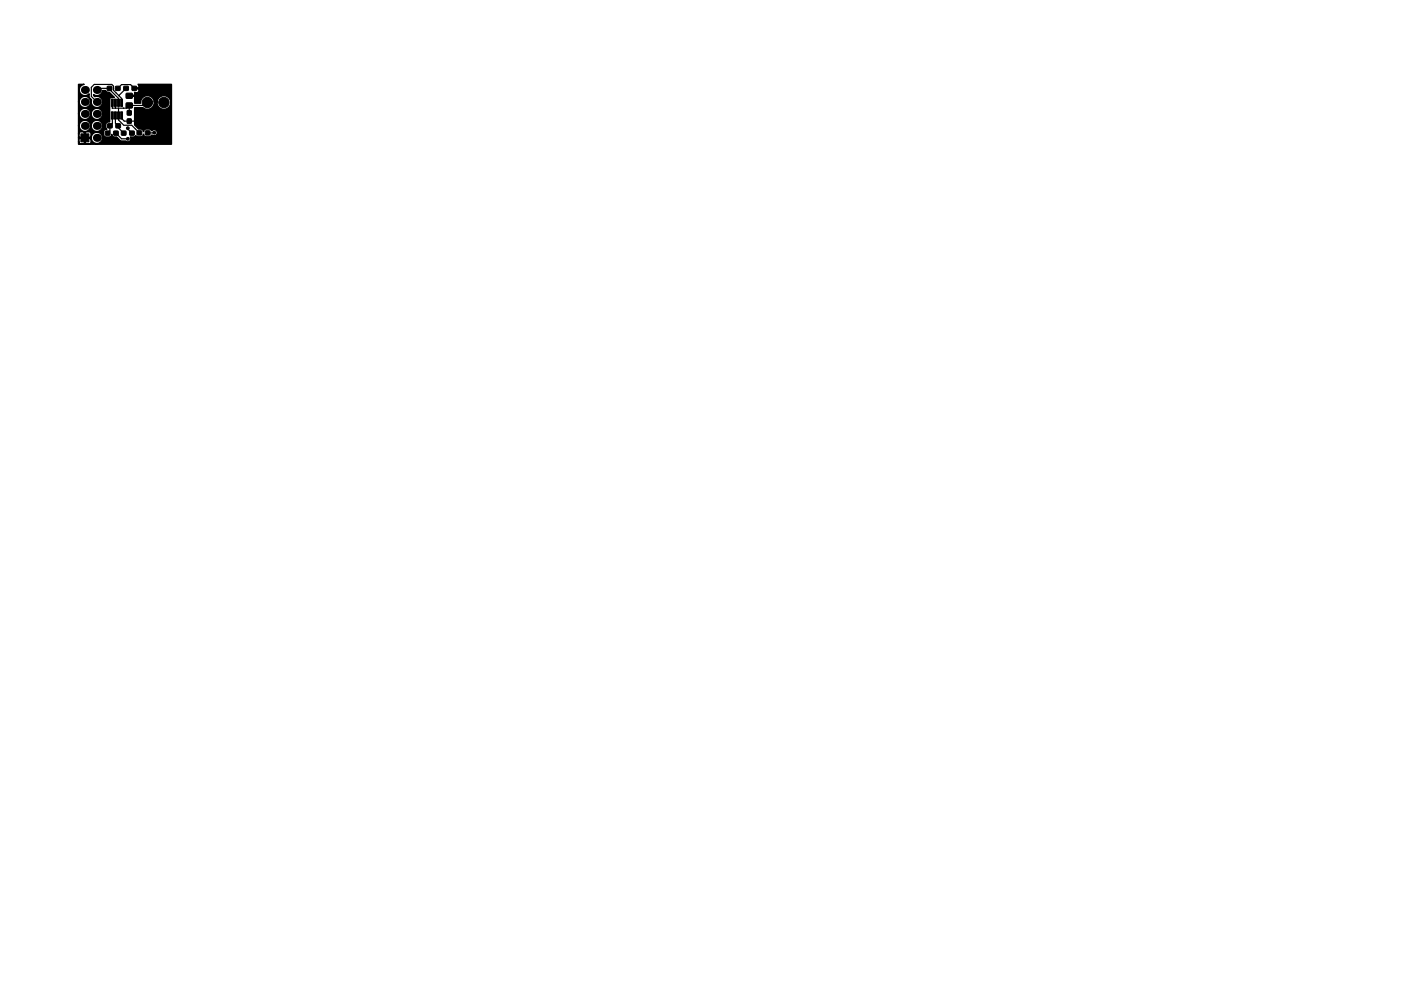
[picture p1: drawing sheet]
<svg xmlns="http://www.w3.org/2000/svg" width="297mm" height="210mm" viewBox="0 0 297 210" stroke-linecap="round" stroke-linejoin="round" font-family="sans-serif">
<g fill="#000" stroke="#000" stroke-width=".21">
<path d="M22.8 18.3h.9v.8l-.9 .1zM24.5 18.3h.9v.8l-.9 .1zM26.3 18.3h.9v.8l-.9 .1zM26.8 19.8h1.2v1h-1.2zM28 18.3h.9v.8l-.9 .1zM17.2 28.4h1.6v1.7h-1.6zM22.4 27.8h.9v.8l-.9 .1zM22.8 26.3h.9l.1 .8h-.9zM23.6 23.7h.4v1.6h-.4zM23.6 21h.4v1.6h-.4zM24.3 23.7h.4v1.6h-.4zM24.3 21h.4v1.6h-.4z"/>
<path d="M24.1 27.8h.9v.8l-.9 .1zM24.9 23.7h.4v1.6h-.4zM24.9 21h.4v1.6h-.4zM24.6 26.3h.9v.8h-.9zM25.6 23.7h.4v1.6h-.4zM25.6 21h.4v1.6h-.4zM25.8 27.8h.9v.8l-.9 .1zM27 25.2l.8 .1v.9l-.8-.1zM27 23.5h.8v.9h-.8zM26.8 21.9h1.2v1h-1.2zM27.5 27.8h.9v.8l-.9 .1zM29.1 27.8h.9v.8h-.9z"/>
<path d="M30.8 27.8h.9l.1 .8h-.9z"/>
<circle cx="27.1" cy="29.4" r=".3"/>
<circle cx="27.1" cy="27.2" r=".3"/>
<circle cx="31.2" cy="21.7" r="1.1"/>
<circle cx="32.7" cy="28.1" r=".3"/>
<circle cx="34.7" cy="21.7" r="1.1"/>
</g>
<g fill="#000">
<circle cx="18" cy="19.1" r=".85"/>
<circle cx="20.5" cy="19.1" r=".85"/>
<circle cx="18" cy="26.7" r=".85"/>
<circle cx="18" cy="24.2" r=".85"/>
<circle cx="18" cy="21.6" r=".85"/>
<circle cx="20.5" cy="21.6" r=".85"/>
<circle cx="20.5" cy="26.7" r=".85"/>
<circle cx="20.5" cy="24.2" r=".85"/>
<circle cx="20.5" cy="29.2" r=".85"/>
</g>
<g fill="none" stroke="#000" stroke-width=".25">
<path d="M20.9 18.7h2.3v.3l1.9 1.9v.9M21 18.6l-.5 .5M25 18.7l.8-.8h1.9l.8 .8h2.5l.3 .3M26.7 18.7l-1.5 1.6M31.3 19l1.7 1.7v2.4l-2.5 2.6h-4.2l-.5-.6v-.6M31.3 19l-1.3 1.3h-2.6M20.5 21.6l-1.1-1.1v-2l.6-.6h3.7l.4 .4v.9l1.7 1.7v.9M23.8 22.9h.1M23.8 24.5v1.7l-.5 .5v1.1l-.5 .4M23.8 21.8v1.1M23.8 22.9h3l.6-.5v1.5M24.5 24.5v1.6l.5 .6v.4l1.2 1.1"/>
<path d="M24.5 21.8v1.1M24.5 22.9h.1M24.6 28.2l1.2 1.2h1.3M25.1 22.9v2.6l1.2 1.1h1.6l1.7 1.6h-.3M26.2 22.9h.1M27.1 27.2v.2l.9 .8M31.2 21.7l-.6 .7h-3.4M32.7 28.1l-1.4 .1"/>
</g>
<path d="M16.7 17.9h1.1a1.2 1.2 0 0 0-.9 1.8 1.2 1.2 0 0 0 2 .2v.7l.5 .6v.2a1.21 1.21 0 0 0 1.1 1.4 1.21 1.21 0 0 0 1.2-1.4 1.21 1.21 0 0 0-1.6-.9l-.3-.4a1.2 1.2 0 0 0 1.9-.9h.7l.3 .3 .5 .1 1 1.1h-.6l-.3 .2-.1 5a.65 .65 0 0 0-.8 .6v.6l.3 .3a.61 .61 0 0 0-.8 .6l.2 .9 .3 .2h.7a.59 .59 0 0 0 .6-.6 .59 .59 0 0 0 .6 .6h.4l.9 .8h1.1a.65 .65 0 0 0 .8 0 .65 .65 0 0 0 .1-.8h.8l.4-.3 .3 .2h.7a.59 .59 0 0 0 .6-.5 .59 .59 0 0 0 .6 .5l.9-.1a.58 .58 0 0 1 .9-.1 .68 .68 0 0 0 .4-1 .68 .68 0 0 0-1.1-.1l-.4-.3h-.8l-.3 .1-.2 .4-.2-.4-.8-.1-.8-.9v-3.7h1.7a1.45 1.45 0 0 0 1.6 .2 1.45 1.45 0 0 0 .8-1.4h.6v.3a1.46 1.46 0 0 0 2.2 1.1 1.46 1.46 0 0 0 0-2.5 1.46 1.46 0 0 0-2.2 1.1h-.6l-.1-.3a1.46 1.46 0 0 0-1.6-1 1.46 1.46 0 0 0-1.2 1.6h-1.2v-1.4l-.6-.1v-.2l.6-.1v-.5l.5 .1a.5 .5 0 0 0 .2-.9l-.9 .1v-.3h.9l.1-.4-.1-.3h7v12.7h-19.6v-.5l.3 .4h.8l.1-1.2h.2l.1 1.2h.8l.3-.4-.1-.8h-2.4l-.1 .8v-.9h2.6a1.21 1.21 0 0 0 1.8 1.1 1.21 1.21 0 0 0 .2-2 1.21 1.21 0 0 0-1.9 .7l-.1 .2h-2.6v-.8l.1 .7h1.1v-1h.2v1l1.2-.1v-.8l-.4-.2h-1.8l-.4 .4v-1.7h.1v.2a1.21 1.21 0 0 0 1.3 1 1.21 1.21 0 0 0 1.1-1.2h.1l.1 .2a1.21 1.21 0 0 0 1.9 .8 1.21 1.21 0 0 0-.2-2.1 1.21 1.21 0 0 0-1.8 1.1h-.1v-.2a1.21 1.21 0 0 0-1.3-1 1.21 1.21 0 0 0-1.1 1.2h-.1v-2.5h.1v.2a1.21 1.21 0 0 0 1.3 1 1.21 1.21 0 0 0 1.1-1.2h.1l.1 .2a1.21 1.21 0 0 0 1.9 .7 1.21 1.21 0 0 0-.2-2 1.21 1.21 0 0 0-1.8 1.1h-.1v-.3a1.21 1.21 0 0 0-1.3-.9 1.21 1.21 0 0 0-1.1 1.2h-.1v-2.6h.1v.3a1.21 1.21 0 0 0 1.9 .7 1.21 1.21 0 0 0-.2-2.1 1.21 1.21 0 0 0-1.7 1.1h-.1z" fill="#000" stroke="#000" stroke-width=".3"/>
</svg>
